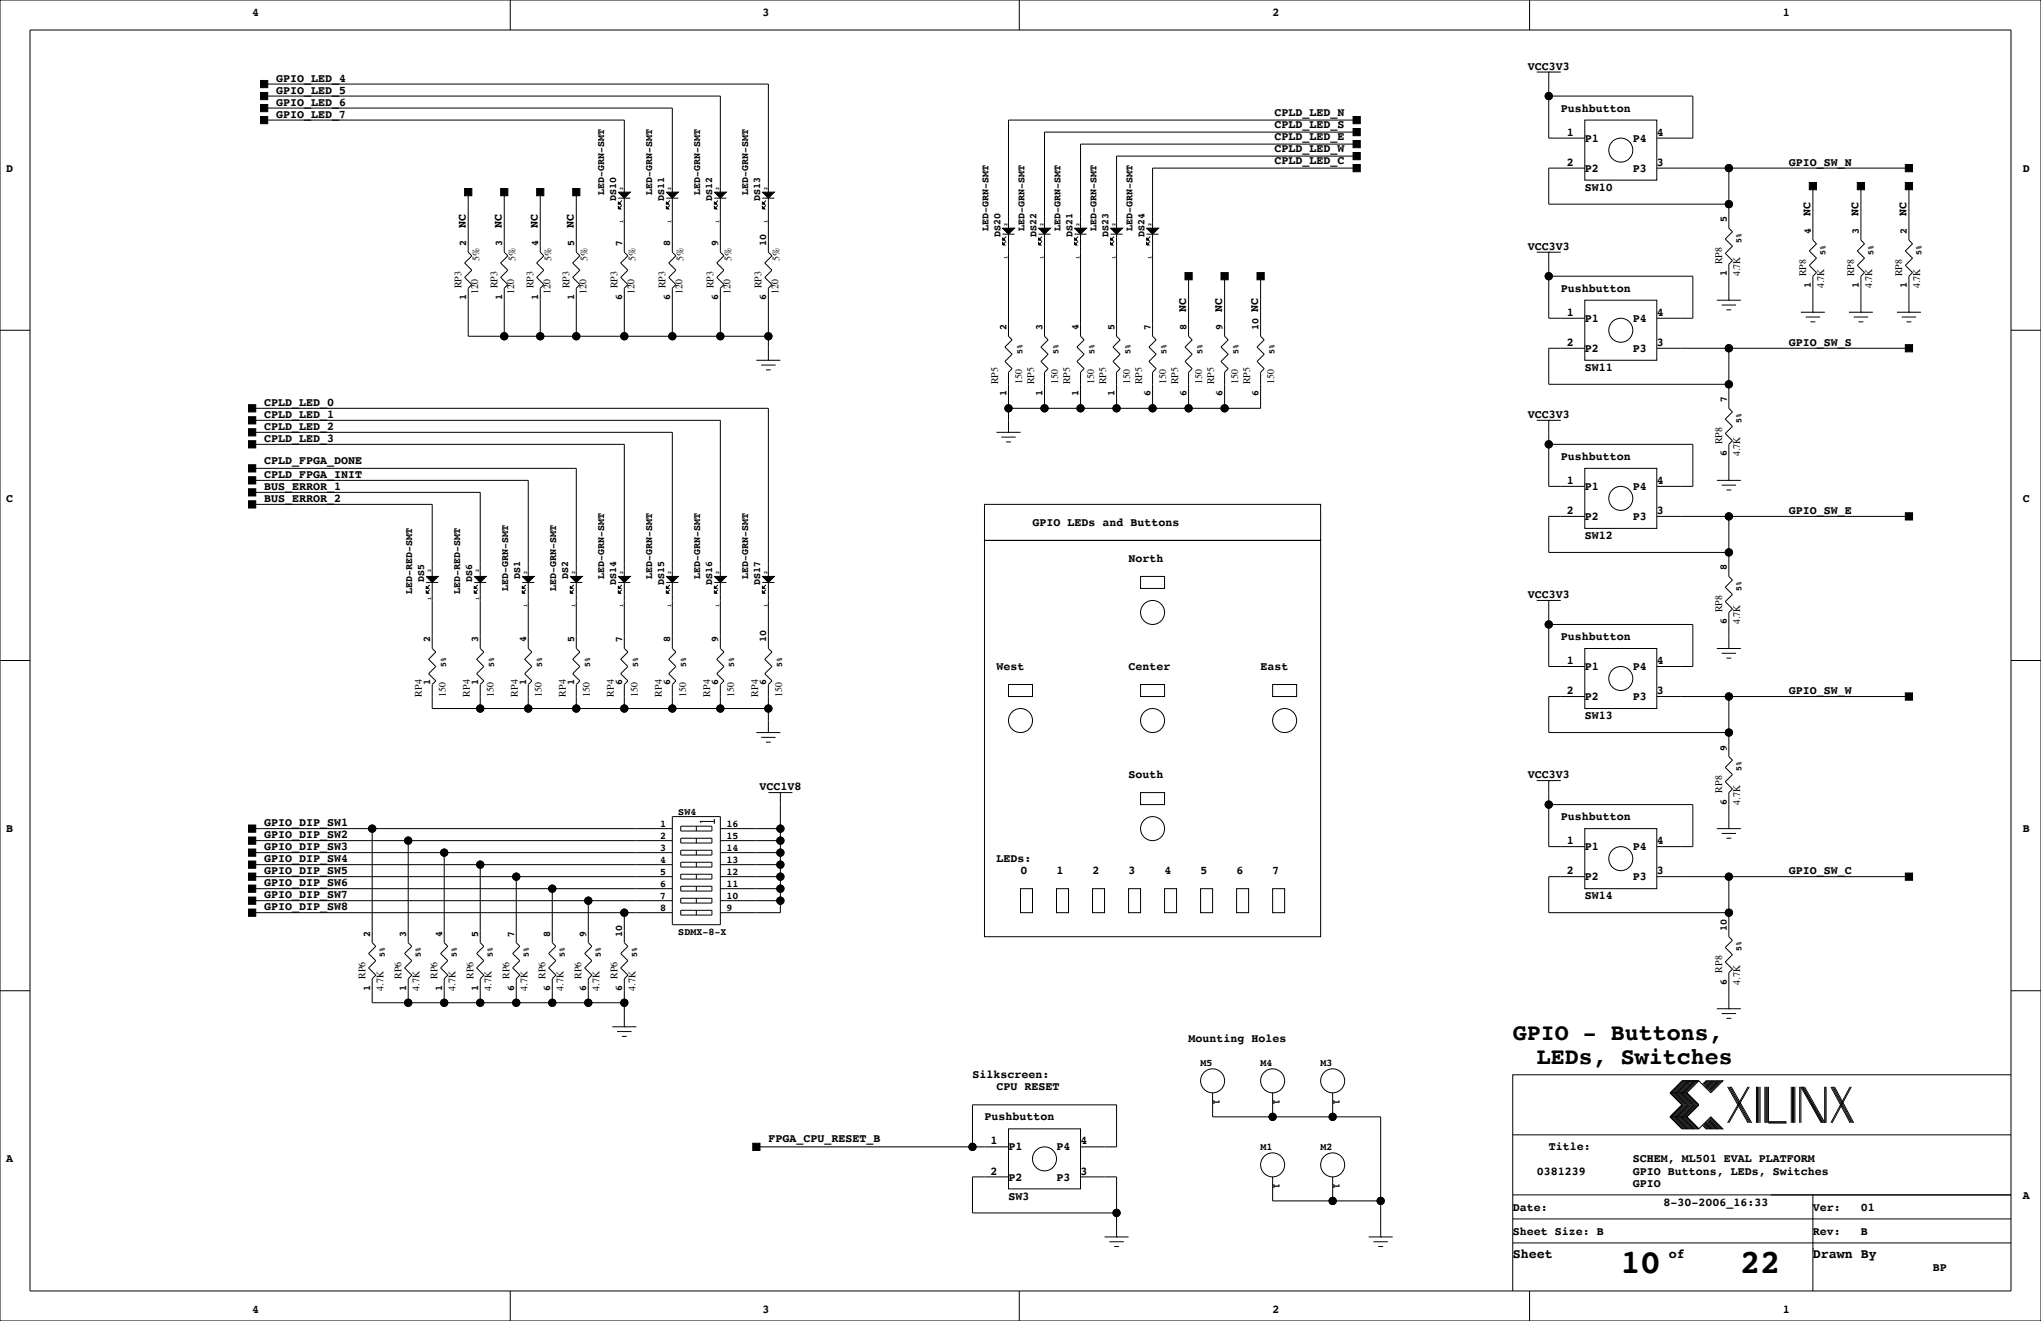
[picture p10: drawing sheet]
<svg xmlns="http://www.w3.org/2000/svg" width="432mm" height="279mm" viewBox="0 0 432 279" stroke-linecap="round" stroke-linejoin="round" font-family="sans-serif">
<defs><g id="words">
<g font-size="7.1">
<text x="342.8" y="269.3">10</text>
<text x="368.2" y="269.3">22</text>
</g>
<g font-size="4.9">
<text x="320" y="220">GPIO - Buttons,</text>
<text x="325.1" y="225.1">LEDs, Switches</text>
</g>
<g font-size="2.8">
<text x="320" y="266.1">Sheet</text>
<text x="353.1" y="266.1">of</text>
<text x="383.5" y="266.1">Drawn By</text>
</g>
<g font-size="2.5">
<text x="53.3" y="3.3">4</text>
<text x="161.3" y="3.3">3</text>
<text x="269.2" y="3.3">2</text>
<text x="377.2" y="3.3">1</text>
<text x="58.4" y="17.3">GPIO_LED_4</text>
<text x="323.2" y="14.7">VCC3V3</text>
<text x="58.4" y="19.8">GPIO_LED_5</text>
<text x="58.4" y="22.4">GPIO_LED_6</text>
<text x="330.2" y="23.6">Pushbutton</text>
<text x="58.4" y="24.9">GPIO_LED_7</text>
<text x="269.7" y="27">CPLD_LED_S</text>
<text x="269.7" y="29.6">CPLD_LED_E</text>
<text x="269.7" y="24.5">CPLD_LED_N</text>
<text x="331.5" y="28.7">1</text>
<text x="335.3" y="30">P1</text>
<text x="345.4" y="30">P4</text>
<text x="350.5" y="28.7">4</text>
<text x="269.7" y="32.1">CPLD_LED_W</text>
<text x="269.7" y="34.6">CPLD_LED_C</text>
<text x="331.5" y="35.1">2</text>
<text x="350.5" y="35.1">3</text>
<text x="378.5" y="35.1">GPIO_SW_N</text>
<text x="1.3" y="36.3">D</text>
<text x="335.3" y="36.3">P2</text>
<text x="335.3" y="40.4">SW10</text>
<text x="345.4" y="36.3">P3</text>
<text x="428" y="36.3">D</text>
<text x="383" y="45.7" transform="rotate(-90 383 45.7)">NC</text>
<text x="393.2" y="45.7" transform="rotate(-90 393.2 45.7)">NC</text>
<text x="403.4" y="45.7" transform="rotate(-90 403.4 45.7)">NC</text>
<text x="98.6" y="48.3" transform="rotate(-90 98.6 48.3)">NC</text>
<text x="106.2" y="48.3" transform="rotate(-90 106.2 48.3)">NC</text>
<text x="113.8" y="48.3" transform="rotate(-90 113.8 48.3)">NC</text>
<text x="121.4" y="48.3" transform="rotate(-90 121.4 48.3)">NC</text>
<text x="323.2" y="52.8">VCC3V3</text>
<text x="330.2" y="61.7">Pushbutton</text>
<text x="251" y="66" transform="rotate(-90 251 66)">NC</text>
<text x="258.6" y="66" transform="rotate(-90 258.6 66)">NC</text>
<text x="266.2" y="66" transform="rotate(-90 266.2 66)">NC</text>
<text x="331.5" y="66.8">1</text>
<text x="335.3" y="68.1">P1</text>
<text x="345.4" y="68.1">P4</text>
<text x="350.5" y="66.8">4</text>
<text x="331.5" y="73.2">2</text>
<text x="335.3" y="74.4">P2</text>
<text x="345.4" y="74.4">P3</text>
<text x="350.5" y="73.2">3</text>
<text x="378.5" y="73.2">GPIO_SW_S</text>
<text x="335.3" y="78.5">SW11</text>
<text x="55.9" y="85.9">CPLD_LED_0</text>
<text x="55.9" y="88.4">CPLD_LED_1</text>
<text x="323.2" y="88.4">VCC3V3</text>
<text x="55.9" y="90.9">CPLD_LED_2</text>
<text x="55.9" y="93.5">CPLD_LED_3</text>
<text x="55.9" y="98.1">CPLD_FPGA_DONE</text>
<text x="55.9" y="101.1">CPLD_FPGA_INIT</text>
<text x="330.2" y="97.3">Pushbutton</text>
<text x="1.3" y="106.2">C</text>
<text x="55.9" y="103.6">BUS_ERROR_1</text>
<text x="55.9" y="106.2">BUS_ERROR_2</text>
<text x="331.5" y="102.4">1</text>
<text x="335.3" y="103.6">P1</text>
<text x="345.4" y="103.6">P4</text>
<text x="350.5" y="102.4">4</text>
<text x="428" y="106.2">C</text>
<text x="218.4" y="111.3">GPIO LEDs and Buttons</text>
<text x="331.5" y="108.7">2</text>
<text x="335.3" y="110">P2</text>
<text x="345.4" y="110">P3</text>
<text x="350.5" y="108.7">3</text>
<text x="378.5" y="108.7">GPIO_SW_E</text>
<text x="238.8" y="118.9">North</text>
<text x="335.3" y="114">SW12</text>
<text x="323.2" y="126.5">VCC3V3</text>
<text x="330.2" y="135.4">Pushbutton</text>
<text x="210.8" y="141.7">West</text>
<text x="238.8" y="141.7">Center</text>
<text x="266.7" y="141.7">East</text>
<text x="331.5" y="140.5">1</text>
<text x="335.3" y="141.7">P1</text>
<text x="345.4" y="141.7">P4</text>
<text x="350.5" y="140.5">4</text>
<text x="331.5" y="146.8">2</text>
<text x="335.3" y="148.1">P2</text>
<text x="345.4" y="148.1">P3</text>
<text x="350.5" y="146.8">3</text>
<text x="378.5" y="146.8">GPIO_SW_W</text>
<text x="335.3" y="152.1">SW13</text>
<text x="160.7" y="167.1">VCC1V8</text>
<text x="238.8" y="164.6">South</text>
<text x="323.2" y="164.6">VCC3V3</text>
<text x="330.2" y="173.5">Pushbutton</text>
<text x="1.3" y="176">B</text>
<text x="55.9" y="179.8">GPIO_DIP_SW3</text>
<text x="55.9" y="177.3">GPIO_DIP_SW2</text>
<text x="55.9" y="174.8">GPIO_DIP_SW1</text>
<text x="331.5" y="178.6">1</text>
<text x="335.3" y="179.8">P1</text>
<text x="345.4" y="179.8">P4</text>
<text x="350.5" y="178.6">4</text>
<text x="428" y="176">B</text>
<text x="55.9" y="184.9">GPIO_DIP_SW5</text>
<text x="55.9" y="182.4">GPIO_DIP_SW4</text>
<text x="210.8" y="182.4">LEDs:</text>
<text x="215.9" y="184.9">0</text>
<text x="223.5" y="184.9">1</text>
<text x="231.1" y="184.9">2</text>
<text x="238.8" y="184.9">3</text>
<text x="246.4" y="184.9">4</text>
<text x="254" y="184.9">5</text>
<text x="261.6" y="184.9">6</text>
<text x="269.2" y="184.9">7</text>
<text x="331.5" y="184.9">2</text>
<text x="350.5" y="184.9">3</text>
<text x="378.5" y="184.9">GPIO_SW_C</text>
<text x="55.9" y="190">GPIO_DIP_SW7</text>
<text x="55.9" y="187.5">GPIO_DIP_SW6</text>
<text x="335.3" y="186.2">P2</text>
<text x="335.3" y="190.2">SW14</text>
<text x="345.4" y="186.2">P3</text>
<text x="55.9" y="192.5">GPIO_DIP_SW8</text>
<text x="251.5" y="220.5">Mounting Holes</text>
<text x="205.7" y="228.1">Silkscreen:</text>
<text x="210.8" y="230.6">CPU RESET</text>
<text x="208.3" y="237">Pushbutton</text>
<text x="1.3" y="245.9">A</text>
<text x="162.6" y="241.6">FPGA_CPU_RESET_B</text>
<text x="209.5" y="242.1">1</text>
<text x="213.4" y="243.3">P1</text>
<text x="223.5" y="243.3">P4</text>
<text x="228.6" y="242.1">4</text>
<text x="327.7" y="243.3">Title:</text>
<text x="345.4" y="245.9">SCHEM, ML501 EVAL PLATFORM</text>
<text x="209.5" y="248.4">2</text>
<text x="213.4" y="249.7">P2</text>
<text x="223.5" y="249.7">P3</text>
<text x="228.6" y="248.4">3</text>
<text x="325.1" y="248.4">0381239</text>
<text x="345.4" y="251">GPIO</text>
<text x="345.4" y="248.4">GPIO Buttons, LEDs, Switches</text>
<text x="213.4" y="253.7">SW3</text>
<text x="320" y="256">Date:</text>
<text x="351.9" y="255">8-30-2006_16:33</text>
<text x="383.5" y="256">Ver:</text>
<text x="393.7" y="256">01</text>
<text x="428" y="253.5">A</text>
<text x="320" y="261.1">Sheet Size: B</text>
<text x="383.5" y="261.1">Rev:</text>
<text x="393.7" y="261.1">B</text>
<text x="408.9" y="268.7">BP</text>
<text x="53.3" y="277.6">4</text>
<text x="161.3" y="277.6">3</text>
<text x="269.2" y="277.6">2</text>
<text x="377.2" y="277.6">1</text>
</g>
<g font-size="2.1">
<text x="127.8" y="41.1" transform="rotate(-90 127.8 41.1)">LED-GRN-SMT</text>
<text x="138" y="41.1" transform="rotate(-90 138 41.1)">LED-GRN-SMT</text>
<text x="148.2" y="41.1" transform="rotate(-90 148.2 41.1)">LED-GRN-SMT</text>
<text x="158.3" y="41.1" transform="rotate(-90 158.3 41.1)">LED-GRN-SMT</text>
<text x="130.4" y="42.4" transform="rotate(-90 130.4 42.4)">DS10</text>
<text x="140.5" y="42.4" transform="rotate(-90 140.5 42.4)">DS11</text>
<text x="150.7" y="42.4" transform="rotate(-90 150.7 42.4)">DS12</text>
<text x="160.9" y="42.4" transform="rotate(-90 160.9 42.4)">DS13</text>
<text x="365.3" y="47" transform="rotate(-90 365.3 47)">5</text>
<text x="98.6" y="52.1" transform="rotate(-90 98.6 52.1)">2</text>
<text x="106.2" y="52.1" transform="rotate(-90 106.2 52.1)">3</text>
<text x="113.9" y="52.1" transform="rotate(-90 113.9 52.1)">4</text>
<text x="121.5" y="52.1" transform="rotate(-90 121.5 52.1)">5</text>
<text x="131.6" y="52.1" transform="rotate(-90 131.6 52.1)">7</text>
<text x="141.8" y="52.1" transform="rotate(-90 141.8 52.1)">8</text>
<text x="152" y="52.1" transform="rotate(-90 152 52.1)">9</text>
<text x="162.1" y="52.1" transform="rotate(-90 162.1 52.1)">10</text>
<text x="209.1" y="48.8" transform="rotate(-90 209.1 48.8)">LED-GRN-SMT</text>
<text x="211.7" y="50" transform="rotate(-90 211.7 50)">DS20</text>
<text x="216.7" y="48.8" transform="rotate(-90 216.7 48.8)">LED-GRN-SMT</text>
<text x="219.3" y="50" transform="rotate(-90 219.3 50)">DS22</text>
<text x="224.4" y="48.8" transform="rotate(-90 224.4 48.8)">LED-GRN-SMT</text>
<text x="226.9" y="50" transform="rotate(-90 226.9 50)">DS21</text>
<text x="232" y="48.8" transform="rotate(-90 232 48.8)">LED-GRN-SMT</text>
<text x="234.5" y="50" transform="rotate(-90 234.5 50)">DS23</text>
<text x="239.6" y="48.8" transform="rotate(-90 239.6 48.8)">LED-GRN-SMT</text>
<text x="242.1" y="50" transform="rotate(-90 242.1 50)">DS24</text>
<text x="383.1" y="49.5" transform="rotate(-90 383.1 49.5)">4</text>
<text x="393.3" y="49.5" transform="rotate(-90 393.3 49.5)">3</text>
<text x="403.4" y="49.5" transform="rotate(-90 403.4 49.5)">2</text>
<text x="101.4" y="55.1" transform="rotate(-90 101.4 55.1)">5%</text>
<text x="109.1" y="55.1" transform="rotate(-90 109.1 55.1)">5%</text>
<text x="116.7" y="55.1" transform="rotate(-90 116.7 55.1)">5%</text>
<text x="124.3" y="55.1" transform="rotate(-90 124.3 55.1)">5%</text>
<text x="134.5" y="55.1" transform="rotate(-90 134.5 55.1)">5%</text>
<text x="144.6" y="55.1" transform="rotate(-90 144.6 55.1)">5%</text>
<text x="154.8" y="55.1" transform="rotate(-90 154.8 55.1)">5%</text>
<text x="164.9" y="55.1" transform="rotate(-90 164.9 55.1)">5%</text>
<text x="364.3" y="55.9" transform="rotate(-90 364.3 55.9)">RP8</text>
<text x="365.3" y="58.4" transform="rotate(-90 365.3 58.4)">1</text>
<text x="368.1" y="58.4" transform="rotate(-90 368.1 58.4)">4.7K</text>
<text x="382.1" y="58.4" transform="rotate(-90 382.1 58.4)">RP8</text>
<text x="392.3" y="58.4" transform="rotate(-90 392.3 58.4)">RP8</text>
<text x="402.4" y="58.4" transform="rotate(-90 402.4 58.4)">RP8</text>
<text x="97.6" y="61" transform="rotate(-90 97.6 61)">RP3</text>
<text x="98.6" y="63.5" transform="rotate(-90 98.6 63.5)">1</text>
<text x="101.2" y="62.2" transform="rotate(-90 101.2 62.2)">120</text>
<text x="105.3" y="61" transform="rotate(-90 105.3 61)">RP3</text>
<text x="106.2" y="63.5" transform="rotate(-90 106.2 63.5)">1</text>
<text x="108.8" y="62.2" transform="rotate(-90 108.8 62.2)">120</text>
<text x="112.9" y="61" transform="rotate(-90 112.9 61)">RP3</text>
<text x="113.9" y="63.5" transform="rotate(-90 113.9 63.5)">1</text>
<text x="116.4" y="62.2" transform="rotate(-90 116.4 62.2)">120</text>
<text x="120.5" y="61" transform="rotate(-90 120.5 61)">RP3</text>
<text x="121.5" y="63.5" transform="rotate(-90 121.5 63.5)">1</text>
<text x="124.1" y="62.2" transform="rotate(-90 124.1 62.2)">120</text>
<text x="130.7" y="61" transform="rotate(-90 130.7 61)">RP3</text>
<text x="131.6" y="63.5" transform="rotate(-90 131.6 63.5)">6</text>
<text x="134.2" y="62.2" transform="rotate(-90 134.2 62.2)">120</text>
<text x="140.8" y="61" transform="rotate(-90 140.8 61)">RP3</text>
<text x="141.8" y="63.5" transform="rotate(-90 141.8 63.5)">6</text>
<text x="144.4" y="62.2" transform="rotate(-90 144.4 62.2)">120</text>
<text x="151" y="61" transform="rotate(-90 151 61)">RP3</text>
<text x="152" y="63.5" transform="rotate(-90 152 63.5)">6</text>
<text x="154.5" y="62.2" transform="rotate(-90 154.5 62.2)">120</text>
<text x="161.1" y="61" transform="rotate(-90 161.1 61)">RP3</text>
<text x="162.1" y="63.5" transform="rotate(-90 162.1 63.5)">6</text>
<text x="164.7" y="62.2" transform="rotate(-90 164.7 62.2)">120</text>
<text x="383.1" y="61" transform="rotate(-90 383.1 61)">1</text>
<text x="385.9" y="61" transform="rotate(-90 385.9 61)">4.7K</text>
<text x="393.3" y="61" transform="rotate(-90 393.3 61)">1</text>
<text x="396.1" y="61" transform="rotate(-90 396.1 61)">4.7K</text>
<text x="403.4" y="61" transform="rotate(-90 403.4 61)">1</text>
<text x="406.2" y="61" transform="rotate(-90 406.2 61)">4.7K</text>
<text x="212.9" y="69.8" transform="rotate(-90 212.9 69.8)">2</text>
<text x="220.5" y="69.8" transform="rotate(-90 220.5 69.8)">3</text>
<text x="228.2" y="69.8" transform="rotate(-90 228.2 69.8)">4</text>
<text x="235.8" y="69.8" transform="rotate(-90 235.8 69.8)">5</text>
<text x="243.4" y="69.8" transform="rotate(-90 243.4 69.8)">7</text>
<text x="251" y="69.8" transform="rotate(-90 251 69.8)">8</text>
<text x="258.6" y="69.8" transform="rotate(-90 258.6 69.8)">9</text>
<text x="266.3" y="69.8" transform="rotate(-90 266.3 69.8)">10</text>
<text x="211.2" y="81.3" transform="rotate(-90 211.2 81.3)">RP5</text>
<text x="212.9" y="83.8" transform="rotate(-90 212.9 83.8)">1</text>
<text x="216.3" y="81.3" transform="rotate(-90 216.3 81.3)">150</text>
<text x="218.8" y="81.3" transform="rotate(-90 218.8 81.3)">RP5</text>
<text x="220.5" y="83.8" transform="rotate(-90 220.5 83.8)">1</text>
<text x="223.9" y="81.3" transform="rotate(-90 223.9 81.3)">150</text>
<text x="226.4" y="81.3" transform="rotate(-90 226.4 81.3)">RP5</text>
<text x="228.2" y="83.8" transform="rotate(-90 228.2 83.8)">1</text>
<text x="231.5" y="81.3" transform="rotate(-90 231.5 81.3)">150</text>
<text x="234" y="81.3" transform="rotate(-90 234 81.3)">RP5</text>
<text x="235.8" y="83.8" transform="rotate(-90 235.8 83.8)">1</text>
<text x="239.1" y="81.3" transform="rotate(-90 239.1 81.3)">150</text>
<text x="241.7" y="81.3" transform="rotate(-90 241.7 81.3)">RP5</text>
<text x="243.4" y="83.8" transform="rotate(-90 243.4 83.8)">6</text>
<text x="246.7" y="81.3" transform="rotate(-90 246.7 81.3)">150</text>
<text x="249.3" y="81.3" transform="rotate(-90 249.3 81.3)">RP5</text>
<text x="251" y="83.8" transform="rotate(-90 251 83.8)">6</text>
<text x="254.4" y="81.3" transform="rotate(-90 254.4 81.3)">150</text>
<text x="256.9" y="81.3" transform="rotate(-90 256.9 81.3)">RP5</text>
<text x="258.6" y="83.8" transform="rotate(-90 258.6 83.8)">6</text>
<text x="262" y="81.3" transform="rotate(-90 262 81.3)">150</text>
<text x="264.5" y="81.3" transform="rotate(-90 264.5 81.3)">RP5</text>
<text x="266.3" y="83.8" transform="rotate(-90 266.3 83.8)">6</text>
<text x="269.6" y="81.3" transform="rotate(-90 269.6 81.3)">150</text>
<text x="365.3" y="85.1" transform="rotate(-90 365.3 85.1)">7</text>
<text x="364.3" y="94" transform="rotate(-90 364.3 94)">RP8</text>
<text x="365.3" y="96.5" transform="rotate(-90 365.3 96.5)">6</text>
<text x="368.1" y="96.5" transform="rotate(-90 368.1 96.5)">4.7K</text>
<text x="87.2" y="125.7" transform="rotate(-90 87.2 125.7)">LED-RED-SMT</text>
<text x="89.7" y="123.2" transform="rotate(-90 89.7 123.2)">DS5</text>
<text x="97.4" y="125.7" transform="rotate(-90 97.4 125.7)">LED-RED-SMT</text>
<text x="99.9" y="123.2" transform="rotate(-90 99.9 123.2)">DS6</text>
<text x="107.5" y="125" transform="rotate(-90 107.5 125)">LED-GRN-SMT</text>
<text x="110.1" y="122.4" transform="rotate(-90 110.1 122.4)">DS1</text>
<text x="117.7" y="125" transform="rotate(-90 117.7 125)">LED-GRN-SMT</text>
<text x="120.2" y="122.4" transform="rotate(-90 120.2 122.4)">DS2</text>
<text x="127.8" y="122.4" transform="rotate(-90 127.8 122.4)">LED-GRN-SMT</text>
<text x="130.4" y="123.7" transform="rotate(-90 130.4 123.7)">DS14</text>
<text x="138" y="122.4" transform="rotate(-90 138 122.4)">LED-GRN-SMT</text>
<text x="140.5" y="123.7" transform="rotate(-90 140.5 123.7)">DS15</text>
<text x="148.2" y="122.4" transform="rotate(-90 148.2 122.4)">LED-GRN-SMT</text>
<text x="150.7" y="123.7" transform="rotate(-90 150.7 123.7)">DS16</text>
<text x="158.3" y="122.4" transform="rotate(-90 158.3 122.4)">LED-GRN-SMT</text>
<text x="160.9" y="123.7" transform="rotate(-90 160.9 123.7)">DS17</text>
<text x="365.3" y="120.7" transform="rotate(-90 365.3 120.7)">8</text>
<text x="364.3" y="129.5" transform="rotate(-90 364.3 129.5)">RP8</text>
<text x="91" y="135.9" transform="rotate(-90 91 135.9)">2</text>
<text x="101.2" y="135.9" transform="rotate(-90 101.2 135.9)">3</text>
<text x="111.3" y="135.9" transform="rotate(-90 111.3 135.9)">4</text>
<text x="121.5" y="135.9" transform="rotate(-90 121.5 135.9)">5</text>
<text x="131.6" y="135.9" transform="rotate(-90 131.6 135.9)">7</text>
<text x="141.8" y="135.9" transform="rotate(-90 141.8 135.9)">8</text>
<text x="152" y="135.9" transform="rotate(-90 152 135.9)">9</text>
<text x="162.1" y="135.9" transform="rotate(-90 162.1 135.9)">10</text>
<text x="365.3" y="132.1" transform="rotate(-90 365.3 132.1)">6</text>
<text x="368.1" y="132.1" transform="rotate(-90 368.1 132.1)">4.7K</text>
<text x="89.3" y="147.3" transform="rotate(-90 89.3 147.3)">RP4</text>
<text x="91" y="144.8" transform="rotate(-90 91 144.8)">1</text>
<text x="94.3" y="147.3" transform="rotate(-90 94.3 147.3)">150</text>
<text x="99.4" y="147.3" transform="rotate(-90 99.4 147.3)">RP4</text>
<text x="101.2" y="144.8" transform="rotate(-90 101.2 144.8)">1</text>
<text x="104.5" y="147.3" transform="rotate(-90 104.5 147.3)">150</text>
<text x="109.6" y="147.3" transform="rotate(-90 109.6 147.3)">RP4</text>
<text x="111.3" y="144.8" transform="rotate(-90 111.3 144.8)">1</text>
<text x="114.7" y="147.3" transform="rotate(-90 114.7 147.3)">150</text>
<text x="119.7" y="147.3" transform="rotate(-90 119.7 147.3)">RP4</text>
<text x="121.5" y="144.8" transform="rotate(-90 121.5 144.8)">1</text>
<text x="124.8" y="147.3" transform="rotate(-90 124.8 147.3)">150</text>
<text x="129.9" y="147.3" transform="rotate(-90 129.9 147.3)">RP4</text>
<text x="131.6" y="144.8" transform="rotate(-90 131.6 144.8)">6</text>
<text x="135" y="147.3" transform="rotate(-90 135 147.3)">150</text>
<text x="140.1" y="147.3" transform="rotate(-90 140.1 147.3)">RP4</text>
<text x="141.8" y="144.8" transform="rotate(-90 141.8 144.8)">6</text>
<text x="145.1" y="147.3" transform="rotate(-90 145.1 147.3)">150</text>
<text x="150.2" y="147.3" transform="rotate(-90 150.2 147.3)">RP4</text>
<text x="152" y="144.8" transform="rotate(-90 152 144.8)">6</text>
<text x="155.3" y="147.3" transform="rotate(-90 155.3 147.3)">150</text>
<text x="160.4" y="147.3" transform="rotate(-90 160.4 147.3)">RP4</text>
<text x="162.1" y="144.8" transform="rotate(-90 162.1 144.8)">6</text>
<text x="165.5" y="147.3" transform="rotate(-90 165.5 147.3)">150</text>
<text x="365.3" y="158.8" transform="rotate(-90 365.3 158.8)">9</text>
<text x="364.3" y="167.6" transform="rotate(-90 364.3 167.6)">RP8</text>
<text x="143.5" y="172.3">SW4</text>
<text x="365.3" y="170.2" transform="rotate(-90 365.3 170.2)">6</text>
<text x="368.1" y="170.2" transform="rotate(-90 368.1 170.2)">4.7K</text>
<text x="139.7" y="174.8">1</text>
<text x="139.7" y="177.4">2</text>
<text x="139.7" y="179.9">3</text>
<text x="153.7" y="174.8">16</text>
<text x="153.7" y="177.4">15</text>
<text x="153.7" y="179.9">14</text>
<text x="139.7" y="182.4">4</text>
<text x="139.7" y="185">5</text>
<text x="153.7" y="182.4">13</text>
<text x="153.7" y="185">12</text>
<text x="139.7" y="187.5">6</text>
<text x="139.7" y="190.1">7</text>
<text x="153.7" y="187.5">11</text>
<text x="153.7" y="190.1">10</text>
<text x="139.7" y="192.6">8</text>
<text x="143.5" y="197.7">SDMX-8-X</text>
<text x="153.7" y="192.6">9</text>
<text x="365.3" y="196.8" transform="rotate(-90 365.3 196.8)">10</text>
<text x="78.3" y="198.1" transform="rotate(-90 78.3 198.1)">2</text>
<text x="85.9" y="198.1" transform="rotate(-90 85.9 198.1)">3</text>
<text x="93.5" y="198.1" transform="rotate(-90 93.5 198.1)">4</text>
<text x="101.2" y="198.1" transform="rotate(-90 101.2 198.1)">5</text>
<text x="108.8" y="198.1" transform="rotate(-90 108.8 198.1)">7</text>
<text x="116.4" y="198.1" transform="rotate(-90 116.4 198.1)">8</text>
<text x="124" y="198.1" transform="rotate(-90 124 198.1)">9</text>
<text x="131.6" y="198.1" transform="rotate(-90 131.6 198.1)">10</text>
<text x="77.3" y="207" transform="rotate(-90 77.3 207)">RP6</text>
<text x="78.3" y="209.5" transform="rotate(-90 78.3 209.5)">1</text>
<text x="81.1" y="209.5" transform="rotate(-90 81.1 209.5)">4.7K</text>
<text x="84.9" y="207" transform="rotate(-90 84.9 207)">RP6</text>
<text x="85.9" y="209.5" transform="rotate(-90 85.9 209.5)">1</text>
<text x="88.7" y="209.5" transform="rotate(-90 88.7 209.5)">4.7K</text>
<text x="92.6" y="207" transform="rotate(-90 92.6 207)">RP6</text>
<text x="93.5" y="209.5" transform="rotate(-90 93.5 209.5)">1</text>
<text x="96.4" y="209.5" transform="rotate(-90 96.4 209.5)">4.7K</text>
<text x="100.2" y="207" transform="rotate(-90 100.2 207)">RP6</text>
<text x="101.2" y="209.5" transform="rotate(-90 101.2 209.5)">1</text>
<text x="104" y="209.5" transform="rotate(-90 104 209.5)">4.7K</text>
<text x="107.8" y="207" transform="rotate(-90 107.8 207)">RP6</text>
<text x="108.8" y="209.5" transform="rotate(-90 108.8 209.5)">6</text>
<text x="111.6" y="209.5" transform="rotate(-90 111.6 209.5)">4.7K</text>
<text x="115.4" y="207" transform="rotate(-90 115.4 207)">RP6</text>
<text x="116.4" y="209.5" transform="rotate(-90 116.4 209.5)">6</text>
<text x="119.2" y="209.5" transform="rotate(-90 119.2 209.5)">4.7K</text>
<text x="123" y="207" transform="rotate(-90 123 207)">RP6</text>
<text x="124" y="209.5" transform="rotate(-90 124 209.5)">6</text>
<text x="126.8" y="209.5" transform="rotate(-90 126.8 209.5)">4.7K</text>
<text x="130.7" y="207" transform="rotate(-90 130.7 207)">RP6</text>
<text x="131.6" y="209.5" transform="rotate(-90 131.6 209.5)">6</text>
<text x="134.5" y="209.5" transform="rotate(-90 134.5 209.5)">4.7K</text>
<text x="364.3" y="205.7" transform="rotate(-90 364.3 205.7)">RP8</text>
<text x="365.3" y="208.3" transform="rotate(-90 365.3 208.3)">6</text>
<text x="368.1" y="208.3" transform="rotate(-90 368.1 208.3)">4.7K</text>
<text x="254" y="225.4">M5</text>
<text x="266.7" y="225.4">M4</text>
<text x="279.4" y="225.4">M3</text>
<text x="256.7" y="232.4" transform="rotate(90 256.7 232.4)">1</text>
<text x="269.4" y="232.4" transform="rotate(90 269.4 232.4)">1</text>
<text x="282.1" y="232.4" transform="rotate(90 282.1 232.4)">1</text>
<text x="266.7" y="243.2">M1</text>
<text x="279.4" y="243.2">M2</text>
<text x="269.4" y="250.2" transform="rotate(90 269.4 250.2)">1</text>
<text x="282.1" y="250.2" transform="rotate(90 282.1 250.2)">1</text>
</g>
<g font-size="1.8">
<text x="368.4" y="51.3" transform="rotate(-90 368.4 51.3)">5%</text>
<text x="386.2" y="53.8" transform="rotate(-90 386.2 53.8)">5%</text>
<text x="396.4" y="53.8" transform="rotate(-90 396.4 53.8)">5%</text>
<text x="406.5" y="53.8" transform="rotate(-90 406.5 53.8)">5%</text>
<text x="216.3" y="74.9" transform="rotate(-90 216.3 74.9)">5%</text>
<text x="223.9" y="74.9" transform="rotate(-90 223.9 74.9)">5%</text>
<text x="231.5" y="74.9" transform="rotate(-90 231.5 74.9)">5%</text>
<text x="239.2" y="74.9" transform="rotate(-90 239.2 74.9)">5%</text>
<text x="246.8" y="74.9" transform="rotate(-90 246.8 74.9)">5%</text>
<text x="254.4" y="74.9" transform="rotate(-90 254.4 74.9)">5%</text>
<text x="262" y="74.9" transform="rotate(-90 262 74.9)">5%</text>
<text x="269.6" y="74.9" transform="rotate(-90 269.6 74.9)">5%</text>
<text x="368.4" y="89.4" transform="rotate(-90 368.4 89.4)">5%</text>
<text x="368.4" y="125" transform="rotate(-90 368.4 125)">5%</text>
<text x="94.4" y="141" transform="rotate(-90 94.4 141)">5%</text>
<text x="104.5" y="141" transform="rotate(-90 104.5 141)">5%</text>
<text x="114.7" y="141" transform="rotate(-90 114.7 141)">5%</text>
<text x="124.9" y="141" transform="rotate(-90 124.9 141)">5%</text>
<text x="135" y="141" transform="rotate(-90 135 141)">5%</text>
<text x="145.2" y="141" transform="rotate(-90 145.2 141)">5%</text>
<text x="155.3" y="141" transform="rotate(-90 155.3 141)">5%</text>
<text x="165.5" y="141" transform="rotate(-90 165.5 141)">5%</text>
<text x="368.4" y="163.1" transform="rotate(-90 368.4 163.1)">5%</text>
<text x="81.4" y="202.4" transform="rotate(-90 81.4 202.4)">5%</text>
<text x="89" y="202.4" transform="rotate(-90 89 202.4)">5%</text>
<text x="96.7" y="202.4" transform="rotate(-90 96.7 202.4)">5%</text>
<text x="104.3" y="202.4" transform="rotate(-90 104.3 202.4)">5%</text>
<text x="111.9" y="202.4" transform="rotate(-90 111.9 202.4)">5%</text>
<text x="119.5" y="202.4" transform="rotate(-90 119.5 202.4)">5%</text>
<text x="127.1" y="202.4" transform="rotate(-90 127.1 202.4)">5%</text>
<text x="134.8" y="202.4" transform="rotate(-90 134.8 202.4)">5%</text>
<text x="368.4" y="201.2" transform="rotate(-90 368.4 201.2)">5%</text>
</g>
<g font-size="1.1">
<text x="131.9" y="40.1" transform="rotate(-90 131.9 40.1)">2</text>
<text x="142" y="40.1" transform="rotate(-90 142 40.1)">2</text>
<text x="152.2" y="40.1" transform="rotate(-90 152.2 40.1)">2</text>
<text x="162.3" y="40.1" transform="rotate(-90 162.3 40.1)">2</text>
<text x="131.9" y="47.1" transform="rotate(-90 131.9 47.1)">1</text>
<text x="142" y="47.1" transform="rotate(-90 142 47.1)">1</text>
<text x="152.2" y="47.1" transform="rotate(-90 152.2 47.1)">1</text>
<text x="162.3" y="47.1" transform="rotate(-90 162.3 47.1)">1</text>
<text x="213.1" y="47.8" transform="rotate(-90 213.1 47.8)">2</text>
<text x="220.8" y="47.8" transform="rotate(-90 220.8 47.8)">2</text>
<text x="228.4" y="47.8" transform="rotate(-90 228.4 47.8)">2</text>
<text x="236" y="47.8" transform="rotate(-90 236 47.8)">2</text>
<text x="243.6" y="47.8" transform="rotate(-90 243.6 47.8)">2</text>
<text x="213.1" y="54.7" transform="rotate(-90 213.1 54.7)">1</text>
<text x="220.8" y="54.7" transform="rotate(-90 220.8 54.7)">1</text>
<text x="228.4" y="54.7" transform="rotate(-90 228.4 54.7)">1</text>
<text x="236" y="54.7" transform="rotate(-90 236 54.7)">1</text>
<text x="243.6" y="54.7" transform="rotate(-90 243.6 54.7)">1</text>
<text x="91.2" y="120.9" transform="rotate(-90 91.2 120.9)">2</text>
<text x="101.4" y="120.9" transform="rotate(-90 101.4 120.9)">2</text>
<text x="111.5" y="121.4" transform="rotate(-90 111.5 121.4)">2</text>
<text x="121.7" y="121.4" transform="rotate(-90 121.7 121.4)">2</text>
<text x="131.9" y="121.4" transform="rotate(-90 131.9 121.4)">2</text>
<text x="142" y="121.4" transform="rotate(-90 142 121.4)">2</text>
<text x="152.2" y="121.4" transform="rotate(-90 152.2 121.4)">2</text>
<text x="162.3" y="121.4" transform="rotate(-90 162.3 121.4)">2</text>
<text x="91.2" y="126.9" transform="rotate(-90 91.2 126.9)">1</text>
<text x="101.4" y="126.9" transform="rotate(-90 101.4 126.9)">1</text>
<text x="111.5" y="128.4" transform="rotate(-90 111.5 128.4)">1</text>
<text x="121.7" y="128.4" transform="rotate(-90 121.7 128.4)">1</text>
<text x="131.9" y="128.4" transform="rotate(-90 131.9 128.4)">1</text>
<text x="142" y="128.4" transform="rotate(-90 142 128.4)">1</text>
<text x="152.2" y="128.4" transform="rotate(-90 152.2 128.4)">1</text>
<text x="162.3" y="128.4" transform="rotate(-90 162.3 128.4)">1</text>
</g>
</g></defs>
<g fill="none" stroke="#000" stroke-width=".21">
<path d="M0 0h431.8v279.4h-431.8zM6.3 6.4h419.1v266.6h-419.1zM55.9 17.8h106.7v22.8M107.9 0v6.4M215.6 0v6.4M323.6 0v6.4M325.1 15.2h5.1M327.7 15.2h.1M327.7 15.2v14h7.6M55.9 20.3h96.5v20.3M55.9 22.9h86.3v17.7M55.9 25.4h76.2v15.2"/>
<path d="M287 35.6h-43.2v12.7M287 33h-50.8v15.3M287 30.5h-58.4v17.8M287 27.9h-66v20.4M287 25.4h-73.6v22.9M327.7 20.3h30.4v8.9h-7.6M335.3 25.4h15.2v12.7h-15.2zM335.3 35.6h-7.6v7.6h38.1M350.5 35.6h53.4M365.8 35.6v12.7l.7 .7-1.5 1.5 1.5 1.6-1.5 1.5 1.5 1.5-.7 .8v7.6M383.5 39.4v11.4l.8 .8-1.5 1.5 1.5 1.5-1.5 1.5 1.5 1.6-.8 .7v7.6M393.7 39.4v11.4l.8 .8-1.6 1.5 1.6 1.5-1.6 1.5 1.6 1.6-.8 .7v7.6"/>
<path d="M403.9 39.4v11.4l.7 .8-1.5 1.5 1.5 1.5-1.5 1.5 1.5 1.6-.7 .7v7.6M99.1 40.6v12.7l.7 .8-1.5 1.5 1.5 1.6-1.5 1.5 1.5 1.5-.7 .8v10.1h63.5M106.7 40.6v12.7l.7 .8-1.5 1.5 1.5 1.6-1.5 1.5 1.5 1.5-.7 .8v10.1M114.3 40.6v12.7l.8 .8-1.6 1.5 1.6 1.6-1.6 1.5 1.6 1.5-.8 .8v10.1M121.9 40.6v12.7l.8 .8-1.5 1.5 1.5 1.6-1.5 1.5 1.5 1.5-.8 .8v10.1M130.8 41.9h2.5M131.6 42.4l-.5 .5M131.6 43.4l-.5 .5M132.1 41.9v11.4l.7 .8-1.5 1.5 1.5 1.6-1.5 1.5 1.5 1.5-.7 .8v10.1M141 41.9h2.5M141.7 42.4l-.5 .5M141.7 43.4l-.5 .5"/>
<path d="M142.2 41.9v11.4l.8 .8-1.5 1.5 1.5 1.6-1.5 1.5 1.5 1.5-.8 .8v10.1M151.1 41.9h2.6M151.9 42.4l-.5 .5M151.9 43.4l-.5 .5M152.4 41.9v11.4l.8 .8-1.6 1.5 1.6 1.6-1.6 1.5 1.6 1.5-.8 .8v10.1M161.3 41.9h2.5M162.1 42.4l-.6 .5M162.1 43.4l-.6 .5M162.6 41.9v11.4l.7 .8-1.5 1.5 1.5 1.6-1.5 1.5 1.5 1.5-.7 .8v15.2M212.1 49.5h2.5M212.9 50l-.6 .5M212.9 51.1l-.6 .5"/>
<path d="M213.4 49.5v21.6l.7 .8-1.5 1.5 1.5 1.5-1.5 1.6 1.5 1.5-.7 .7v12.7M219.7 49.5h2.5M220.5 50l-.5 .5M220.5 51.1l-.5 .5M221 49.5v21.6l.7 .8-1.5 1.5 1.5 1.5-1.5 1.6 1.5 1.5-.7 .7v7.7M227.3 49.5h2.6M228.1 50l-.5 .5M228.1 51.1l-.5 .5M228.6 49.5v21.6l.8 .8-1.6 1.5 1.6 1.5-1.6 1.6 1.6 1.5-.8 .7v7.7M234.9 49.5h2.6M235.7 50l-.5 .5M235.7 51.1l-.5 .5"/>
<path d="M236.2 49.5v21.6l.8 .8-1.5 1.5 1.5 1.5-1.5 1.6 1.5 1.5-.8 .7v7.7M242.6 49.5h2.5M243.3 50l-.5 .5M243.3 51.1l-.5 .5M243.8 49.5v21.6l.8 .8-1.5 1.5 1.5 1.5-1.5 1.6 1.5 1.5-.8 .7v7.7M251.5 58.4v12.7l.7 .8-1.5 1.5 1.5 1.5-1.5 1.6 1.5 1.5-.7 .7v7.7M259.1 58.4v12.7l.7 .8-1.5 1.5 1.5 1.5-1.5 1.6 1.5 1.5-.7 .7v7.7M266.7 58.4v12.7l.8 .8-1.6 1.5 1.6 1.5-1.6 1.6 1.6 1.5-.8 .7v7.7h-53.3M325.1 53.3h5.1M327.7 53.3h.1M327.7 58.4h30.4v8.9h-7.6M327.7 53.3v14h7.6"/>
<path d="M0 69.8h6.3M160 76.2h5.1M161 77.2h3.1M162.1 78.2h1M162.6 76.2h.1M335.3 63.5h15.2v12.7h-15.2zM335.3 73.7h-7.6v7.6h38.1M350.5 73.7h53.4M363.2 63.5h5.1M364.2 64.5h3.1M365.3 65.5h1M365.8 63.5h.1"/>
<path d="M365.8 73.7v12.7l.7 .7-1.5 1.5 1.5 1.6-1.5 1.5 1.5 1.5-.7 .8v7.6M381 66h5.1M382 67.1h3.1M383 68.1h1M383.5 66h.1M391.2 66h5M392.2 67.1h3M393.2 68.1h1M393.7 66h.1M401.3 66h5.1M402.3 67.1h3.1M403.4 68.1h1"/>
<path d="M403.9 66h.1M425.4 69.8h6.4M53.3 94h78.8v27.9M53.3 86.4h109.3v35.5M53.3 88.9h99.1v33M53.3 91.4h88.9v30.5M53.3 99.1h68.6v22.8M210.8 91.4h5.1M211.8 92.5h3.1M212.9 93.5h1M213.4 91.4h.1M325.1 88.9h5.1"/>
<path d="M327.7 88.9h.1M327.7 94h30.4v8.9h-7.6M327.7 88.9v14h7.6M335.3 99.1h15.2v12.7h-15.2zM53.3 104.1h48.3v17.8M53.3 101.6h58.5v20.3M53.3 106.7h38.1v15.2M208.3 106.7h71.1v7.6h-71.1zM208.3 114.3h71.1v83.8h-71.1zM335.3 109.2h-7.6v7.6h38.1M350.5 109.2h53.4M363.2 101.6h5.1"/>
<path d="M364.2 102.6h3.1M365.3 103.6h1M365.8 101.6h.1M365.8 109.2v12.7l.7 .8-1.5 1.5 1.5 1.5-1.5 1.6 1.5 1.5-.7 .7v7.7M0 139.7h6.3M90.2 123.2h2.5M90.9 123.7l-.5 .5M90.9 124.7l-.5 .5M91.4 123.2v14l.8 .7-1.5 1.5 1.5 1.6-1.5 1.5 1.5 1.5-.8 .8v5.1h71.2M100.3 123.2h2.6M101.1 123.7l-.5 .5M101.1 124.7l-.5 .5"/>
<path d="M101.6 123.2v14l.8 .7-1.6 1.5 1.6 1.6-1.6 1.5 1.6 1.5-.8 .8v5.1M110.5 123.2h2.5M111.3 123.7l-.6 .5M111.3 124.7l-.6 .5M111.8 123.2v14l.7 .7-1.5 1.5 1.5 1.6-1.5 1.5 1.5 1.5-.7 .8v5.1M120.6 123.2h2.6M121.4 123.7l-.5 .5M121.4 124.7l-.5 .5M121.9 123.2v14l.8 .7-1.5 1.5 1.5 1.6-1.5 1.5 1.5 1.5-.8 .8v5.1M130.8 123.2h2.5M131.6 123.7l-.5 .5M131.6 124.7l-.5 .5"/>
<path d="M132.1 123.2v14l.7 .7-1.5 1.5 1.5 1.6-1.5 1.5 1.5 1.5-.7 .8v5.1M141 123.2h2.5M141.7 123.7l-.5 .5M141.7 124.7l-.5 .5M142.2 123.2v14l.8 .7-1.5 1.5 1.5 1.6-1.5 1.5 1.5 1.5-.8 .8v5.1M151.1 123.2h2.6M151.9 123.7l-.5 .5M151.9 124.7l-.5 .5M152.4 123.2v14l.8 .7-1.6 1.5 1.6 1.6-1.6 1.5 1.6 1.5-.8 .8v5.1M161.3 123.2h2.5M162.1 124.7l-.6 .5M162.1 123.7l-.6 .5"/>
<path d="M162.6 123.2v14l.7 .7-1.5 1.5 1.5 1.6-1.5 1.5 1.5 1.5-.7 .8v10.1M241.3 121.9h5.1v2.6h-5.1zM325.1 127h5.1M327.7 127h.1M327.7 132.1h30.4v8.9h-7.6M327.7 127v14h7.6M335.3 137.2h15.2v12.7h-15.2zM363.2 137.2h5.1M364.2 138.2h3.1M365.3 139.2h1M365.8 137.2h.1M425.4 139.7h6.4"/>
<path d="M160 154.9h5.1M161 156h3.1M162.1 157h1M162.6 154.9h.1M213.4 144.8h5v2.5h-5zM241.3 144.8h5.1v2.5h-5.1zM269.2 144.8h5.1v2.5h-5.1zM335.3 147.3h-7.6v7.6h38.1M350.5 147.3h53.4M365.8 147.3v12.7l.7 .8-1.5 1.5 1.5 1.5-1.5 1.6 1.5 1.5-.7 .7v7.7M53.3 175.3h88.9M53.3 177.8h88.9"/>
<path d="M78.7 175.3v24.1l.8 .8-1.5 1.5 1.5 1.5-1.5 1.5 1.5 1.5-.8 .8v5.1h53.4M86.4 177.8v21.6l.7 .8-1.5 1.5 1.5 1.5-1.5 1.5 1.5 1.5-.7 .8v5.1M142.2 172.7h10.2v22.9h-10.2zM144 177.3h6.6v1h-6.6zM144 174.8h6.6v1h-6.6zM144 179.8h6.6v1h-6.6zM147.3 174.8v1M147.3 177.3v1M147.3 179.8v1M151.1 173.7h-3l.2 .3M151.1 173.2v1M152.4 175.3h12.7"/>
<path d="M152.4 177.8h12.7M162.6 167.6h5M165.1 167.6h.1M165.1 167.6v25.4h-12.7M241.3 167.6h5.1v2.6h-5.1zM325.1 165.1h5.1M327.7 165.1h.1M327.7 170.2h30.4v8.9h-7.6M327.7 165.1v14h7.6M335.3 175.3h15.2v12.7h-15.2zM363.2 175.3h5.1M364.2 176.3h3.1"/>
<path d="M365.3 177.3h1M365.8 175.3h.1M53.3 185.4h88.9M53.3 193h88.9M53.3 180.3h88.9M53.3 182.9h88.9M53.3 188h88.9M53.3 190.5h88.9M94 180.3v19.1l.7 .8-1.5 1.5 1.5 1.5-1.5 1.5 1.5 1.5-.7 .8v5.1M101.6 182.9v16.5l.8 .8-1.6 1.5 1.6 1.5-1.6 1.5 1.6 1.5-.8 .8v5.1M109.2 185.4v14l.8 .8-1.5 1.5 1.5 1.5-1.5 1.5 1.5 1.5-.8 .8v5.1M116.8 188v11.4l.8 .8-1.5 1.5 1.5 1.5-1.5 1.5 1.5 1.5-.8 .8v5.1"/>
<path d="M124.5 190.5v8.9l.7 .8-1.5 1.5 1.5 1.5-1.5 1.5 1.5 1.5-.7 .8v5.1M132.1 193v6.4l.7 .8-1.5 1.5 1.5 1.5-1.5 1.5 1.5 1.5-.7 .8v10.2M144 182.4h6.6v1h-6.6zM144 184.9h6.6v1h-6.6zM144 187.5h6.6v1h-6.6zM144 190h6.6v1h-6.6zM144 192.5h6.6v1h-6.6zM147.3 182.4v1M147.3 184.9v1M147.3 187.5v1M147.3 190v1M147.3 192.5v1"/>
<path d="M152.4 185.4h12.7M152.4 180.3h12.7M152.4 182.9h12.7M152.4 188h12.7M152.4 190.5h12.7M215.9 188h2.5v5h-2.5zM223.5 188h2.6v5h-2.6zM231.1 188h2.6v5h-2.6zM238.8 188h2.5v5h-2.5zM246.4 188h2.5v5h-2.5zM254 188h2.5v5h-2.5zM261.6 188h2.6v5h-2.6z"/>
<path d="M269.2 188h2.6v5h-2.6zM335.3 185.4h-7.6v7.6h38.1M350.5 185.4h53.4M365.8 185.4v12.7l.7 .8-1.5 1.5 1.5 1.5-1.5 1.6 1.5 1.5-.7 .7v7.7M0 209.5h6.3M129.5 217.2h5.1M130.6 218.2h3M131.6 219.2h1M132.1 217.2h.1M363.2 213.4h5.1M364.2 214.4h3.1M365.3 215.4h1"/>
<path d="M365.8 213.4h.1M425.4 209.5h6.4M213.4 238.8h15.2v12.7h-15.2zM256.5 231.1v5.1h35.6v25.4M269.2 231.1v5.1M281.9 231.1v5.1M353.3 236.2h3.6M353.3 236.2l2.6 2.6h3.5M353.3 231.1l2.6 2.6-2.6 2.5M353.3 231.1h3.6M356.1 228.6l-2.5 2.5 2.5 2.6-2.5 2.5 2.5 2.6M356.4 228.6l-2.6 2.5 2.6 2.6-2.6 2.5 2.6 2.6"/>
<path d="M356.6 228.6l-2.5 2.5 2.5 2.6-2.5 2.5 2.5 2.6M356.9 228.6l-2.6 2.5 2.6 2.6-2.6 2.5 2.6 2.6M356.9 231.1l2.5 2.6-2.5 2.5M356.9 236.2l2.5 2.6M357.1 228.6l-2.5 2.5 2.5 2.6-2.5 2.5 2.5 2.6M357.4 228.6l-2.6 2.5 2.6 2.6-2.6 2.5 2.6 2.6M357.6 228.6l-2.5 2.5 2.5 2.6-2.5 2.5 2.5 2.6M357.9 228.6l-2.6 2.5 2.6 2.6-2.6 2.5 2.6 2.6M358.1 228.6l-2.5 2.5 2.5 2.6-2.5 2.5 2.5 2.6M358.4 228.6l-2.5 2.5 2.5 2.6-2.5 2.5 2.5 2.6M358.6 228.6l-2.5 2.5 2.5 2.6-2.5 2.5 2.5 2.6M358.9 228.6l-2.5 2.5 2.5 2.6-2.5 2.5 2.5 2.6"/>
<path d="M359.2 228.6l-2.6 2.5 2.6 2.6-2.6 2.5 2.6 2.6M359.4 228.6l2.5 2.5 2.6-2.5h-3.6l-.7 .8M359.4 228.6h-3.5l-2.6 2.5M359.4 228.6l-2.5 2.5M360.2 238l.7 .8h3.6l-2.6-2.6-2.5 2.6M360.4 237.7l1 1.1M360.4 238l.8 .8M360.7 237.5l1.2 1.3M360.7 237.7l1 1.1M360.9 237.2l1.6 1.6M360.9 237.5l1.3 1.3M361.2 237l1.8 1.8"/>
<path d="M361.2 237.2l1.5 1.6M361.2 228.6l-.8 .8M361.4 236.7l2.1 2.1M361.4 237l1.8 1.8M361.4 228.6l-1 1M361.7 236.5l2.3 2.3M361.7 236.7l2 2.1M361.7 228.6l-1 1M361.9 236.5l2.3 2.3M361.9 228.6l-1.2 1.3M362.2 228.6l-1.3 1.3M362.5 228.6l-1.6 1.5"/>
<path d="M362.7 228.6l-1.5 1.5M363 228.6l-1.8 1.8M363.2 228.6l-1.8 1.8M363.5 228.6l-2.1 2M363.7 228.6l-2 2M364 228.6l-2.3 2.3M364.2 228.6l-2.3 2.3M365.5 229.9l4.3 7.6M365.8 229.9l4.3 7.6M366 229.9l4.3 7.6M366.3 229.9l4.3 7.6M369.8 229.9l-4.3 7.6"/>
<path d="M370.1 229.9l-4.3 7.6M371.6 229.9v7.6M371.9 229.9v7.6M372.1 229.9v7.6M372.4 229.9v7.6M373.4 229.9v7.6M373.6 229.9v7.6M373.9 229.9v7.6M374.1 229.9v7.6h3.9M374.1 237.2h3.9M379 229.9v7.6M379.2 229.9v7.6"/>
<path d="M379.5 229.9v7.6M379.7 229.9v7.6M380.7 229.9v7.6M381 237.5v-7.6l4.3 7.6M381.3 229.9l4.3 7.6M381.5 229.9l4.3 7.6M381.8 229.9l4.3 7.6v-7.6M386.3 229.9v7.6M387.3 229.9l4.1 7.6M387.6 229.9l4.1 7.6M387.9 229.9l4 7.6M388.1 229.9l4.1 7.6"/>
<path d="M391.4 229.9l-4.1 7.6M391.7 229.9l-4.1 7.6M425.4 227.3h-105.4v35.6M160 242.6h53.4M205.7 242.6v-8.9h30.5v8.9h-7.6M213.4 248.9h-7.7v7.6h30.5M228.6 248.9h7.6v12.7M269.2 248.9v5.1h22.9M281.9 248.9v5.1M320 257.8h105.4M320 252.7h105.4M320 240h105.4"/>
<path d="M383.5 252.7v20.3M107.9 273v6.4M215.6 273v6.4M233.7 261.6h5.1M234.7 262.6h3M235.7 263.7h1M236.2 261.6h.1M289.6 261.6h5M290.6 262.6h3M291.6 263.7h1M292.1 261.6h.1M320 262.9v10.1"/>
<path d="M320 262.9h105.4M323.6 273v6.4M383.5 264.2h.1"/>
<circle cx="327.7" cy="20.3" r=".76"/>
<circle cx="342.9" cy="31.7" r="2.54"/>
<circle cx="365.8" cy="35.6" r=".76"/>
<circle cx="327.7" cy="58.4" r=".76"/>
<circle cx="365.8" cy="43.2" r=".76"/>
<circle cx="106.7" cy="71.1" r=".76"/>
<circle cx="114.3" cy="71.1" r=".76"/>
<circle cx="121.9" cy="71.1" r=".76"/>
<circle cx="132.1" cy="71.1" r=".76"/>
<circle cx="142.2" cy="71.1" r=".76"/>
<circle cx="152.4" cy="71.1" r=".76"/>
<circle cx="162.6" cy="71.1" r=".76"/>
<circle cx="342.9" cy="69.8" r="2.54"/>
<circle cx="365.8" cy="73.7" r=".76"/>
<circle cx="213.4" cy="86.4" r=".76"/>
<circle cx="221" cy="86.4" r=".76"/>
<circle cx="228.6" cy="86.4" r=".76"/>
<circle cx="236.2" cy="86.4" r=".76"/>
<circle cx="243.8" cy="86.4" r=".76"/>
<circle cx="251.5" cy="86.4" r=".76"/>
<circle cx="259.1" cy="86.4" r=".76"/>
<circle cx="327.7" cy="94" r=".76"/>
<circle cx="365.8" cy="81.3" r=".76"/>
<circle cx="342.9" cy="105.4" r="2.54"/>
<circle cx="365.8" cy="109.2" r=".76"/>
<circle cx="365.8" cy="116.8" r=".76"/>
<circle cx="243.8" cy="129.5" r="2.54"/>
<circle cx="327.7" cy="132.1" r=".76"/>
<circle cx="101.6" cy="149.9" r=".76"/>
<circle cx="111.8" cy="149.9" r=".76"/>
<circle cx="121.9" cy="149.9" r=".76"/>
<circle cx="132.1" cy="149.9" r=".76"/>
<circle cx="142.2" cy="149.9" r=".76"/>
<circle cx="152.4" cy="149.9" r=".76"/>
<circle cx="162.6" cy="149.9" r=".76"/>
<circle cx="215.9" cy="152.4" r="2.54"/>
<circle cx="243.8" cy="152.4" r="2.54"/>
<circle cx="271.8" cy="152.4" r="2.54"/>
<circle cx="342.9" cy="143.5" r="2.54"/>
<circle cx="365.8" cy="147.3" r=".76"/>
<circle cx="365.8" cy="154.9" r=".76"/>
<circle cx="78.7" cy="175.3" r=".76"/>
<circle cx="86.4" cy="177.8" r=".76"/>
<circle cx="165.1" cy="177.8" r=".76"/>
<circle cx="165.1" cy="175.3" r=".76"/>
<circle cx="243.8" cy="175.3" r="2.54"/>
<circle cx="327.7" cy="170.2" r=".76"/>
<circle cx="94" cy="180.3" r=".76"/>
<circle cx="101.6" cy="182.9" r=".76"/>
<circle cx="109.2" cy="185.4" r=".76"/>
<circle cx="116.8" cy="188" r=".76"/>
<circle cx="124.5" cy="190.5" r=".76"/>
<circle cx="132.1" cy="193" r=".76"/>
<circle cx="165.1" cy="182.9" r=".76"/>
<circle cx="165.1" cy="190.5" r=".76"/>
<circle cx="165.1" cy="185.4" r=".76"/>
<circle cx="165.1" cy="180.3" r=".76"/>
<circle cx="165.1" cy="188" r=".76"/>
<circle cx="342.9" cy="181.6" r="2.54"/>
<circle cx="365.8" cy="193" r=".76"/>
<circle cx="365.8" cy="185.4" r=".76"/>
<circle cx="86.4" cy="212.1" r=".76"/>
<circle cx="94" cy="212.1" r=".76"/>
<circle cx="101.6" cy="212.1" r=".76"/>
<circle cx="109.2" cy="212.1" r=".76"/>
<circle cx="116.8" cy="212.1" r=".76"/>
<circle cx="124.5" cy="212.1" r=".76"/>
<circle cx="132.1" cy="212.1" r=".76"/>
<circle cx="256.5" cy="228.6" r="2.54"/>
<circle cx="269.2" cy="236.2" r=".76"/>
<circle cx="269.2" cy="228.6" r="2.54"/>
<circle cx="281.9" cy="236.2" r=".76"/>
<circle cx="281.9" cy="228.6" r="2.54"/>
<circle cx="205.7" cy="242.6" r=".76"/>
<circle cx="221" cy="245.1" r="2.54"/>
<circle cx="236.2" cy="256.5" r=".76"/>
<circle cx="269.2" cy="246.4" r="2.54"/>
<circle cx="281.9" cy="254" r=".76"/>
<circle cx="281.9" cy="246.4" r="2.54"/>
<circle cx="292.1" cy="254" r=".76"/>
</g>
<g fill="#000" stroke="#000" stroke-width=".21">
<path d="M55.1 17h1.5v1.5h-1.5z" fill-rule="evenodd"/>
<path d="M55.1 22.1h1.5v1.5h-1.5z" fill-rule="evenodd"/>
<path d="M55.1 24.6h1.5v1.6h-1.5z" fill-rule="evenodd"/>
<path d="M55.1 19.6h1.5v1.5h-1.5z" fill-rule="evenodd"/>
<path d="M286.3 34.8h1.5v1.5h-1.5z" fill-rule="evenodd"/>
<path d="M286.3 24.6h1.5v1.6h-1.5z" fill-rule="evenodd"/>
<path d="M286.3 32.3h1.5v1.5h-1.5z" fill-rule="evenodd"/>
<path d="M286.3 29.7h1.5v1.5h-1.5z" fill-rule="evenodd"/>
<path d="M286.3 27.2h1.5v1.5h-1.5z" fill-rule="evenodd"/>
<path d="M403.1 34.8h1.5v1.5h-1.5z" fill-rule="evenodd"/>
<path d="M98.3 39.9h1.5v1.5h-1.5z" fill-rule="evenodd"/>
<path d="M105.9 39.9h1.5v1.5h-1.5z" fill-rule="evenodd"/>
<path d="M113.5 39.9h1.6v1.5h-1.6z" fill-rule="evenodd"/>
<path d="M121.2 39.9h1.5v1.5h-1.5z" fill-rule="evenodd"/>
<path d="M130.8 40.6h2.5l-1.2 1.3z" fill-rule="evenodd"/>
<path d="M130.8 42.7l.5 .5h-.5z" fill-rule="evenodd"/>
<path d="M130.8 43.7l.5 .5h-.5z" fill-rule="evenodd"/>
<path d="M141 40.6h2.5l-1.3 1.3z" fill-rule="evenodd"/>
<path d="M141 42.7l.5 .5h-.5z" fill-rule="evenodd"/>
<path d="M141 43.7l.5 .5h-.5z" fill-rule="evenodd"/>
<path d="M151.1 40.6h2.6l-1.3 1.3z" fill-rule="evenodd"/>
<path d="M151.1 42.7l.5 .5h-.5z" fill-rule="evenodd"/>
<path d="M151.1 43.7l.5 .5h-.5z" fill-rule="evenodd"/>
<path d="M161.3 40.6h2.5l-1.2 1.3z" fill-rule="evenodd"/>
<path d="M161.3 42.7l.5 .5h-.5z" fill-rule="evenodd"/>
<path d="M161.3 43.7l.5 .5h-.5z" fill-rule="evenodd"/>
<path d="M212.1 48.3h2.5l-1.2 1.2z" fill-rule="evenodd"/>
<path d="M212.1 50.3l.5 .5h-.5z" fill-rule="evenodd"/>
<path d="M212.1 51.3l.5 .5h-.5z" fill-rule="evenodd"/>
<path d="M219.7 48.3h2.5l-1.2 1.2z" fill-rule="evenodd"/>
<path d="M219.7 50.3l.5 .5h-.5z" fill-rule="evenodd"/>
<path d="M219.7 51.3l.5 .5h-.5z" fill-rule="evenodd"/>
<path d="M227.3 48.3h2.6l-1.3 1.2z" fill-rule="evenodd"/>
<path d="M227.3 50.3l.5 .5h-.5z" fill-rule="evenodd"/>
<path d="M227.3 51.3l.5 .5h-.5z" fill-rule="evenodd"/>
<path d="M234.9 48.3h2.6l-1.3 1.2z" fill-rule="evenodd"/>
<path d="M234.9 50.3l.6 .5h-.6z" fill-rule="evenodd"/>
<path d="M234.9 51.3l.6 .5h-.6z" fill-rule="evenodd"/>
<path d="M242.6 48.3h2.5l-1.3 1.2z" fill-rule="evenodd"/>
<path d="M242.6 50.3l.5 .5h-.5z" fill-rule="evenodd"/>
<path d="M242.6 51.3l.5 .5h-.5z" fill-rule="evenodd"/>
<path d="M250.7 57.7h1.5v1.5h-1.5z" fill-rule="evenodd"/>
<path d="M258.3 57.7h1.5v1.5h-1.5z" fill-rule="evenodd"/>
<path d="M265.9 57.7h1.6v1.5h-1.6z" fill-rule="evenodd"/>
<path d="M382.8 38.6h1.5v1.5h-1.5z" fill-rule="evenodd"/>
<path d="M392.9 38.6h1.6v1.5h-1.6z" fill-rule="evenodd"/>
<path d="M403.1 38.6h1.5v1.5h-1.5z" fill-rule="evenodd"/>
<path d="M403.1 72.9h1.5v1.5h-1.5z" fill-rule="evenodd"/>
<path d="M52.6 98.3h1.5v1.5h-1.5z" fill-rule="evenodd"/>
<path d="M52.6 93.2h1.5v1.5h-1.5z" fill-rule="evenodd"/>
<path d="M52.6 90.7h1.5v1.5h-1.5z" fill-rule="evenodd"/>
<path d="M52.6 88.1h1.5v1.6h-1.5z" fill-rule="evenodd"/>
<path d="M52.6 85.6h1.5v1.5h-1.5z" fill-rule="evenodd"/>
<path d="M52.6 105.9h1.5v1.5h-1.5z" fill-rule="evenodd"/>
<path d="M52.6 103.4h1.5v1.5h-1.5z" fill-rule="evenodd"/>
<path d="M52.6 100.8h1.5v1.6h-1.5z" fill-rule="evenodd"/>
<path d="M403.1 108.5h1.5v1.5h-1.5z" fill-rule="evenodd"/>
<path d="M90.2 121.9h2.5l-1.3 1.3z" fill-rule="evenodd"/>
<path d="M90.2 124l.5 .5h-.5z" fill-rule="evenodd"/>
<path d="M90.2 125l.5 .5h-.5z" fill-rule="evenodd"/>
<path d="M100.3 121.9h2.6l-1.3 1.3z" fill-rule="evenodd"/>
<path d="M100.3 124l.5 .5h-.5z" fill-rule="evenodd"/>
<path d="M100.3 125l.5 .5h-.5z" fill-rule="evenodd"/>
<path d="M110.5 121.9h2.5l-1.2 1.3z" fill-rule="evenodd"/>
<path d="M110.5 124l.5 .5h-.5z" fill-rule="evenodd"/>
<path d="M110.5 125l.5 .5h-.5z" fill-rule="evenodd"/>
<path d="M120.6 121.9h2.6l-1.3 1.3z" fill-rule="evenodd"/>
<path d="M120.6 124l.6 .5h-.6z" fill-rule="evenodd"/>
<path d="M120.6 125l.6 .5h-.6z" fill-rule="evenodd"/>
<path d="M130.8 121.9h2.5l-1.2 1.3z" fill-rule="evenodd"/>
<path d="M130.8 124l.5 .5h-.5z" fill-rule="evenodd"/>
<path d="M130.8 125l.5 .5h-.5z" fill-rule="evenodd"/>
<path d="M141 121.9h2.5l-1.3 1.3z" fill-rule="evenodd"/>
<path d="M141 124l.5 .5h-.5z" fill-rule="evenodd"/>
<path d="M141 125l.5 .5h-.5z" fill-rule="evenodd"/>
<path d="M151.1 121.9h2.6l-1.3 1.3z" fill-rule="evenodd"/>
<path d="M151.1 124l.5 .5h-.5z" fill-rule="evenodd"/>
<path d="M151.1 125l.5 .5h-.5z" fill-rule="evenodd"/>
<path d="M161.3 121.9h2.5l-1.2 1.3z" fill-rule="evenodd"/>
<path d="M161.3 124l.5 .5h-.5z" fill-rule="evenodd"/>
<path d="M161.3 125l.5 .5h-.5z" fill-rule="evenodd"/>
<path d="M403.1 146.6h1.5v1.5h-1.5z" fill-rule="evenodd"/>
<path d="M52.6 174.5h1.5v1.5h-1.5z" fill-rule="evenodd"/>
<path d="M52.6 177h1.5v1.6h-1.5z" fill-rule="evenodd"/>
<path d="M52.6 182.1h1.5v1.5h-1.5z" fill-rule="evenodd"/>
<path d="M52.6 179.6h1.5v1.5h-1.5z" fill-rule="evenodd"/>
<path d="M52.6 184.7h1.5v1.5h-1.5z" fill-rule="evenodd"/>
<path d="M52.6 187.2h1.5v1.5h-1.5z" fill-rule="evenodd"/>
<path d="M52.6 189.7h1.5v1.6h-1.5z" fill-rule="evenodd"/>
<path d="M52.6 192.3h1.5v1.5h-1.5z" fill-rule="evenodd"/>
<path d="M403.1 184.7h1.5v1.5h-1.5z" fill-rule="evenodd"/>
<path d="M159.3 241.8h1.5v1.5h-1.5z" fill-rule="evenodd"/>
<circle cx="327.7" cy="20.3" r=".76"/>
<circle cx="365.8" cy="35.6" r=".76"/>
<circle cx="327.7" cy="58.4" r=".76"/>
<circle cx="365.8" cy="43.2" r=".76"/>
<circle cx="106.7" cy="71.1" r=".76"/>
<circle cx="114.3" cy="71.1" r=".76"/>
<circle cx="121.9" cy="71.1" r=".76"/>
<circle cx="132.1" cy="71.1" r=".76"/>
<circle cx="142.2" cy="71.1" r=".76"/>
<circle cx="152.4" cy="71.1" r=".76"/>
<circle cx="162.6" cy="71.1" r=".76"/>
<circle cx="365.8" cy="73.7" r=".76"/>
<circle cx="213.4" cy="86.4" r=".76"/>
<circle cx="221" cy="86.4" r=".76"/>
<circle cx="228.6" cy="86.4" r=".76"/>
<circle cx="236.2" cy="86.4" r=".76"/>
<circle cx="243.8" cy="86.4" r=".76"/>
<circle cx="251.5" cy="86.4" r=".76"/>
<circle cx="259.1" cy="86.4" r=".76"/>
<circle cx="327.7" cy="94" r=".76"/>
<circle cx="365.8" cy="81.3" r=".76"/>
<circle cx="365.8" cy="109.2" r=".76"/>
<circle cx="365.8" cy="116.8" r=".76"/>
<circle cx="327.7" cy="132.1" r=".76"/>
<circle cx="101.6" cy="149.9" r=".76"/>
<circle cx="111.8" cy="149.9" r=".76"/>
<circle cx="121.9" cy="149.9" r=".76"/>
<circle cx="132.1" cy="149.9" r=".76"/>
<circle cx="142.2" cy="149.9" r=".76"/>
<circle cx="152.4" cy="149.9" r=".76"/>
<circle cx="162.6" cy="149.9" r=".76"/>
<circle cx="365.8" cy="147.3" r=".76"/>
<circle cx="365.8" cy="154.9" r=".76"/>
<circle cx="78.7" cy="175.3" r=".76"/>
<circle cx="86.4" cy="177.8" r=".76"/>
<circle cx="165.1" cy="177.8" r=".76"/>
<circle cx="165.1" cy="175.3" r=".76"/>
<circle cx="327.7" cy="170.2" r=".76"/>
<circle cx="94" cy="180.3" r=".76"/>
<circle cx="101.6" cy="182.9" r=".76"/>
<circle cx="109.2" cy="185.4" r=".76"/>
<circle cx="116.8" cy="188" r=".76"/>
<circle cx="124.5" cy="190.5" r=".76"/>
<circle cx="132.1" cy="193" r=".76"/>
<circle cx="165.1" cy="182.9" r=".76"/>
<circle cx="165.1" cy="190.5" r=".76"/>
<circle cx="165.1" cy="185.4" r=".76"/>
<circle cx="165.1" cy="180.3" r=".76"/>
<circle cx="165.1" cy="188" r=".76"/>
<circle cx="365.8" cy="193" r=".76"/>
<circle cx="365.8" cy="185.4" r=".76"/>
<circle cx="86.4" cy="212.1" r=".76"/>
<circle cx="94" cy="212.1" r=".76"/>
<circle cx="101.6" cy="212.1" r=".76"/>
<circle cx="109.2" cy="212.1" r=".76"/>
<circle cx="116.8" cy="212.1" r=".76"/>
<circle cx="124.5" cy="212.1" r=".76"/>
<circle cx="132.1" cy="212.1" r=".76"/>
<circle cx="269.2" cy="236.2" r=".76"/>
<circle cx="281.9" cy="236.2" r=".76"/>
<circle cx="205.7" cy="242.6" r=".76"/>
<circle cx="236.2" cy="256.5" r=".76"/>
<circle cx="281.9" cy="254" r=".76"/>
<circle cx="292.1" cy="254" r=".76"/>
</g>
<use href="#words"/>
</svg>
